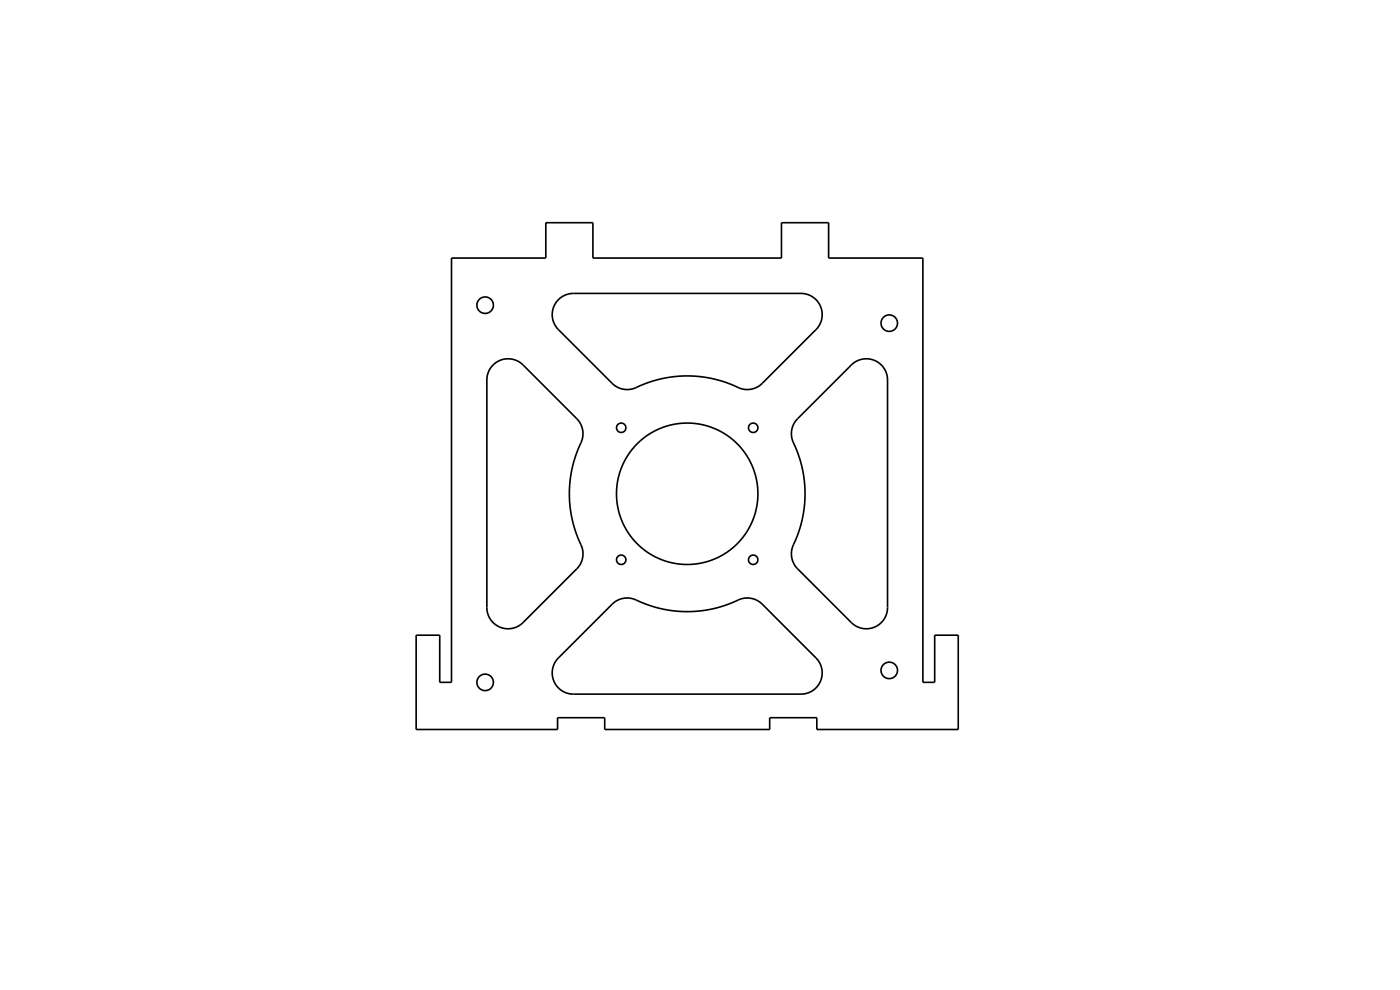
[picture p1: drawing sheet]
<svg xmlns="http://www.w3.org/2000/svg" width="297mm" height="210mm" viewBox="0 0 297 210" stroke-linecap="round" stroke-linejoin="round" font-family="sans-serif">
<g fill="none" stroke="#000" stroke-width=".35">
<path d="M95.8 54.7h20v-7.5h10v7.5h40v-7.5h10v7.5h20v90h2.5v-10h5v20h-30v-2.5h-10v2.5h-35v-2.5h-10v2.5h-30v-20h5v10h2.5zM104.7 77.4a4.5 4.5 0 0 1 6.3 0l11.4 11.4a4.8 4.8 0 0 1 .4 6.1l-.8 2.1-.7 2.6-.4 2.5-.1 2.5 .1 2.5 .3 2.4 .7 2.5 .7 2.1a6.3 6.3 0 0 1 .9 4.7l-.5 1.1-.6 .8-11.4 11.4a4.5 4.5 0 0 1-4.9 .9 4.5 4.5 0 0 1-2.8-4.1v-48.3l.4-1.8zM118.5 63.5l1.4-.9 1.7-.4h48.3a4.5 4.5 0 0 1 4.2 2.8 4.5 4.5 0 0 1-1 4.9l-11.4 11.4a4.8 4.8 0 0 1-6 .5l-2.4-.9-2.4-.6-2.5-.4-2.4-.2-2.3 .1-2.7 .4-2.4 .6-2.2 .8a6.3 6.3 0 0 1-4.6 .9l-.9-.4-.9-.6-11.5-11.6a4.5 4.5 0 0 1 0-6.4zM169.2 88.8l11.4-11.4a4.5 4.5 0 0 1 4.9-1 4.5 4.5 0 0 1 2.8 4.2v48.3a4.5 4.5 0 0 1-2.8 4.1 4.5 4.5 0 0 1-4.9-.9l-11.4-11.4a4.7 4.7 0 0 1-.5-6.1l.9-2.3 .6-2.2 .4-2.7 .2-2.5-.1-2.2-.4-2.8-.6-2.4-.7-2.1a6.3 6.3 0 0 1-.9-4.7l.5-1.1zM129.9 128.2a4.8 4.8 0 0 1 6-.5l2.1 .8 2.7 .7 2.4 .4 2.5 .1 2.5-.1 2.5-.3 2.4-.6 2.1-.8a6.3 6.3 0 0 1 4.7-.9l1.1 .5 .8 .7 11.4 11.4a4.5 4.5 0 0 1 1 4.9 4.5 4.5 0 0 1-4.2 2.7h-48.3a4.5 4.5 0 0 1-4.1-2.7 4.5 4.5 0 0 1 1-4.9z"/>
<circle cx="102.9" cy="64.7" r="1.75"/>
<circle cx="188.6" cy="68.5" r="1.75"/>
<circle cx="131.8" cy="90.7" r="1"/>
<circle cx="159.8" cy="90.7" r="1"/>
<circle cx="131.8" cy="118.7" r="1"/>
<circle cx="145.8" cy="104.7" r="15"/>
<circle cx="159.8" cy="118.7" r="1"/>
<circle cx="102.9" cy="144.7" r="1.75"/>
<circle cx="188.6" cy="142.2" r="1.75"/>
</g>
</svg>
